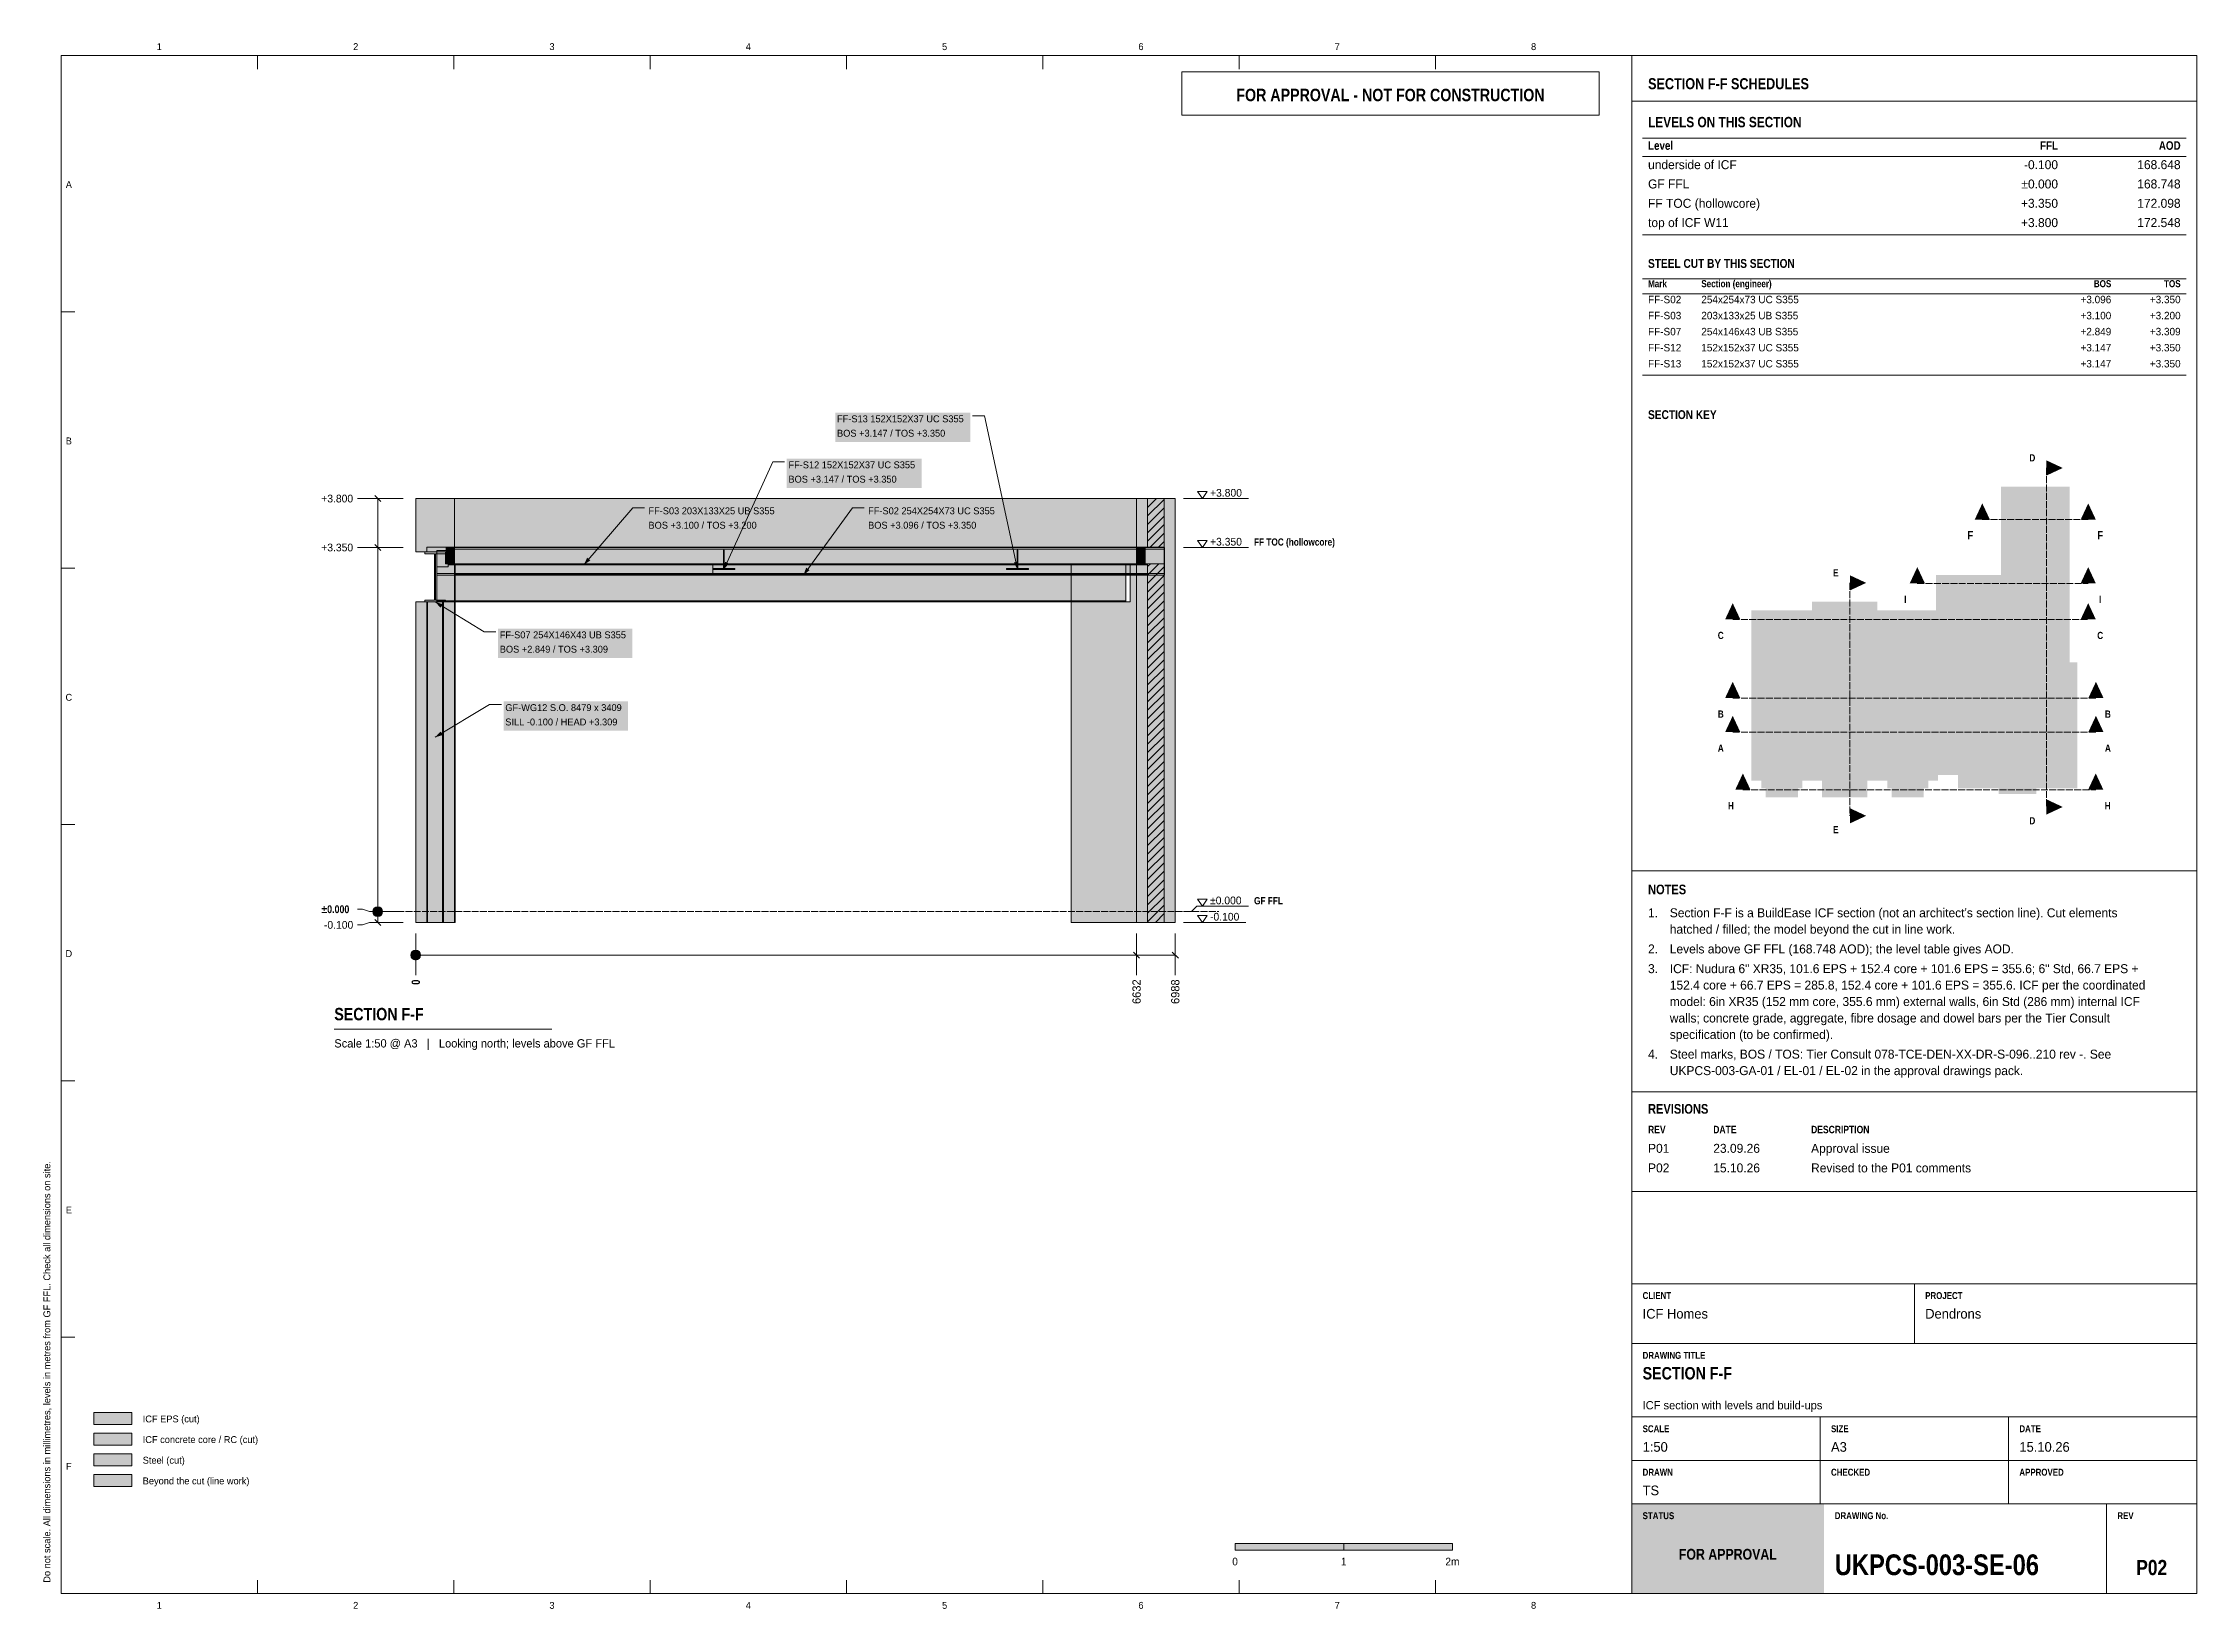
# Model space of a CAD drawing. Header units: millimetres. Extents: x 17 to 413, y 4 to 292.
import ezdxf
from ezdxf.enums import TextEntityAlignment as Align

# ---------------------------------------------------------------- set-up
doc = ezdxf.new("R2010")
doc.units = ezdxf.units.MM
doc.linetypes.add('DASHED', pattern=[1.524, 1.27, -0.254])
for name, color, linetype in [('FILL-C_B2B2B8', 7, 'Continuous'), ('FILL-C_BDBDBF', 7, 'Continuous'), ('FILL-EPS', 7, 'Continuous'), ('FILL-INK', 7, 'Continuous'), ('FILL-RED', 7, 'Continuous'), ('FILL-STEEL', 7, 'Continuous'), ('FILL-STEEL_GREY', 7, 'Continuous'), ('FILL-TEAL', 7, 'Continuous'), ('FILL-WHITE', 7, 'Continuous'), ('LINE-C_B2B2B8-DASH', 7, 'DASHED'), ('LINE-CORE', 7, 'Continuous'), ('LINE-INK', 7, 'Continuous'), ('LINE-RED', 7, 'Continuous'), ('LINE-RED-DASH', 7, 'DASHED'), ('LINE-STEEL-DASH', 7, 'DASHED'), ('LINE-STEEL_GREY', 7, 'Continuous'), ('LINE-TEAL', 7, 'Continuous'), ('TEXT-C_B2B2B8', 7, 'Continuous'), ('TEXT-EPS', 7, 'Continuous'), ('TEXT-INK', 7, 'Continuous'), ('TEXT-RED', 7, 'Continuous'), ('TEXT-STEEL', 7, 'Continuous'), ('TEXT-STEEL_GREY', 7, 'Continuous'), ('TEXT-TEAL', 7, 'Continuous'), ('TEXT-TEAL_DK', 7, 'Continuous'), ('TEXT-WHITE', 7, 'Continuous')]:
    doc.layers.add(name, color=color, linetype=linetype)
doc.styles.add('OpenSansCondensed-Bold', font='OpenSansCondensed-Bold.ttf')

msp = doc.modelspace()

# ---------------------------------------------------------------- texts
at = {"layer": 'TEXT-C_B2B2B8', "style": 'OpenSansCondensed-Bold'}
for s, p in [('D', (382.71, 215.31)), ('E', (346.54, 194.17)), ('I', (359.35, 189.27)), ('I', (395.2, 189.27)), ('C', (325.38, 182.64)), ('C', (395.2, 182.64)), ('B', (325.38, 168.17)), ('B', (396.62, 168.17)), ('A', (325.38, 161.91)), ('A', (396.62, 161.91)), ('H', (327.25, 151.31)), ('H', (396.58, 151.31)), ('E', (346.54, 146.91)), ('D', (382.71, 148.54))]:
    msp.add_text(s, height=1.32, dxfattribs=at).set_placement(p, align=Align.CENTER)
at = {"layer": 'TEXT-EPS', "style": 'OpenSansCondensed-Bold'}
msp.add_text('STATUS', height=1.27, dxfattribs=at).set_placement((311, 20.7))
at = {"layer": 'TEXT-INK', "style": 'OpenSansCondensed-Bold'}
for s, height, p in [('LEVELS ON THIS SECTION', 1.905, (312, 276.8)), ('STEEL CUT BY THIS SECTION', 1.6256, (312, 250.93)), ('NOTES', 1.778, (312, 135.67)), ('±0.000', 1.422, (67.85, 132.21)), ('SECTION F-F', 2.286, (70.25, 112.48)), ('REVISIONS', 1.778, (312, 95.3)), ('SECTION F-F', 2.286, (311, 46.4)), ('UKPCS-003-SE-06', 3.81, (346.36, 10.4))]:
    msp.add_text(s, height=height, dxfattribs=at).set_placement(p)
at = {"layer": 'TEXT-INK'}
for s, height, p in [('underside of ICF', 1.651, (312, 269.09)), ('GF FFL', 1.651, (312, 265.54)), ('FF TOC (hollowcore)', 1.651, (312, 261.98)), ('top of ICF W11', 1.651, (312, 258.43)), ('FF-S02', 1.372, (312, 244.42)), ('254x254x73 UC S355', 1.3716, (321.8, 244.42)), ('FF-S03', 1.372, (312, 241.47)), ('203x133x25 UB S355', 1.3716, (321.8, 241.47)), ('FF-S07', 1.372, (312, 238.52)), ('254x146x43 UB S355', 1.3716, (321.8, 238.52)), ('FF-S12', 1.372, (312, 235.56)), ('FF-S13', 1.372, (312, 232.61)), ('152x152x37 UC S355', 1.3716, (321.8, 235.56)), ('152x152x37 UC S355', 1.3716, (321.8, 232.61)), ('FF-S13 152X152X37 UC S355', 1.27, (162.76, 222.52)), ('BOS +3.147 / TOS +3.350', 1.27, (162.76, 219.87)), ('FF-S12 152X152X37 UC S355', 1.27, (153.82, 214.05)), ('BOS +3.147 / TOS +3.350', 1.27, (153.82, 211.41)), ('+3.800', 1.422, (231.4, 208.83)), ('+3.800', 1.422, (67.85, 207.77)), ('FF-S03 203X133X25 UB S355', 1.27, (128.06, 205.59)), ('FF-S02 254X254X73 UC S355', 1.27, (168.48, 205.59)), ('BOS +3.100 / TOS +3.200', 1.27, (128.06, 202.94)), ('BOS +3.096 / TOS +3.350', 1.27, (168.48, 202.94)), ('+3.350', 1.422, (67.85, 198.77)), ('+3.350', 1.422, (231.4, 199.83)), ('FF-S07 254X146X43 UB S355', 1.27, (100.7, 182.77)), ('BOS +2.849 / TOS +3.309', 1.27, (100.7, 180.13)), ('GF-WG12 S.O. 8479 x 3409', 1.27, (101.72, 169.38)), ('SILL -0.100 / HEAD +3.309', 1.27, (101.72, 166.74)), ('±0.000', 1.422, (231.4, 133.83)), ('-0.100', 1.422, (231.4, 130.83)), ('1.', 1.651, (312, 131.44)), ("Section F-F is a BuildEase ICF section (not an architect's section line). Cut elements", 1.651, (316, 131.44)), ('-0.100', 1.422, (68.35, 129.33)), ('hatched / filled; the model beyond the cut in line work.', 1.651, (316, 128.42)), ('2.', 1.651, (312, 124.79)), ('Levels above GF FFL (168.748 AOD); the level table gives AOD.', 1.651, (316, 124.79)), ('ICF: Nudura 6" XR35, 101.6 EPS + 152.4 core + 101.6 EPS = 355.6; 6" Std, 66.7 EPS +', 1.651, (316, 121.16)), ('3.', 1.651, (312, 121.16)), ('152.4 core + 66.7 EPS = 285.8, 152.4 core + 101.6 EPS = 355.6. ICF per the coordinated', 1.651, (316, 118.14)), ('model: 6in XR35 (152 mm core, 355.6 mm) external walls, 6in Std (286 mm) internal ICF', 1.651, (316, 115.11)), ('walls; concrete grade, aggregate, fibre dosage and dowel bars per the Tier Consult', 1.651, (316, 112.08)), ('4.', 1.651, (312, 105.43)), ('specification (to be confirmed).', 1.651, (316, 109.05)), ('Steel marks, BOS / TOS: Tier Consult 078-TCE-DEN-XX-DR-S-096..210 rev -. See', 1.651, (316, 105.43)), ('UKPCS-003-GA-01 / EL-01 / EL-02 in the approval drawings pack.', 1.651, (316, 102.4)), ('P01', 1.651, (312, 88.1)), ('23.09.26', 1.651, (324, 88.1)), ('Approval issue', 1.651, (342, 88.1)), ('P02', 1.651, (312, 84.5)), ('15.10.26', 1.651, (324, 84.5)), ('Revised to the P01 comments', 1.651, (342, 84.5)), ('Dendrons', 1.778, (363, 57.6)), ('ICF Homes', 1.778, (311, 57.6)), ('ICF EPS (cut)', 1.27, (35, 38.5)), ('ICF concrete core / RC (cut)', 1.27, (35, 34.7)), ('Steel (cut)', 1.27, (35, 30.9)), ('1:50', 1.778, (311, 33.1)), ('A3', 1.778, (345.67, 33.1)), ('15.10.26', 1.778, (380.33, 33.1)), ('Beyond the cut (line work)', 1.27, (35, 27.1)), ('TS', 1.778, (311, 25.1))]:
    msp.add_text(s, height=height, dxfattribs=at).set_placement(p)
for s, height, p in [('-0.100', 1.651, (387.44, 269.09)), ('168.648', 1.651, (410, 269.09)), ('±0.000', 1.651, (387.44, 265.54)), ('168.748', 1.651, (410, 265.54)), ('+3.350', 1.651, (387.44, 261.98)), ('172.098', 1.651, (410, 261.98)), ('+3.800', 1.651, (387.44, 258.43)), ('172.548', 1.651, (410, 258.43)), ('+3.096', 1.372, (397.24, 244.42)), ('+3.350', 1.372, (410, 244.42)), ('+3.100', 1.372, (397.24, 241.47)), ('+3.200', 1.372, (410, 241.47)), ('+2.849', 1.372, (397.24, 238.52)), ('+3.309', 1.372, (410, 238.52)), ('+3.147', 1.372, (397.24, 235.56)), ('+3.147', 1.372, (397.24, 232.61)), ('+3.350', 1.372, (410, 235.56)), ('+3.350', 1.372, (410, 232.61))]:
    msp.add_text(s, height=height, dxfattribs=at).set_placement(p, align=Align.RIGHT)
at = {"layer": 'TEXT-INK', "style": 'OpenSansCondensed-Bold'}
msp.add_text('0', height=1.52, rotation=90, dxfattribs=at).set_placement((86, 119.01))
at = {"layer": 'TEXT-INK'}
for s, p in [('6632', (218.64, 115.48)), ('6988', (225.76, 115.48))]:
    msp.add_text(s, height=1.524, rotation=90, dxfattribs=at).set_placement(p)
for s, height, p in [('0', 1.4, (236, 12.2)), ('1', 1.4, (256, 12.2)), ('2m', 1.397, (276, 12.2))]:
    msp.add_text(s, height=height, dxfattribs=at).set_placement(p, align=Align.CENTER)
at = {"layer": 'TEXT-INK', "style": 'OpenSansCondensed-Bold'}
msp.add_text('P02', height=2.794, dxfattribs=at).set_placement((404.68, 10.4), align=Align.CENTER)
at = {"layer": 'TEXT-RED', "style": 'OpenSansCondensed-Bold'}
for s, height, p in [('FOR APPROVAL - NOT FOR CONSTRUCTION', 2.286, (264.6, 281.6)), ('F', 1.52, (371.31, 201)), ('F', 1.52, (395.2, 201))]:
    msp.add_text(s, height=height, dxfattribs=at).set_placement(p, align=Align.CENTER)
at = {"layer": 'TEXT-STEEL', "style": 'OpenSansCondensed-Bold'}
for s, height, p in [('FF TOC (hollowcore)', 1.3208, (239.5, 199.83)), ('GF FFL', 1.321, (239.5, 133.83))]:
    msp.add_text(s, height=height, dxfattribs=at).set_placement(p)
at = {"layer": 'TEXT-STEEL_GREY'}
for s, p in [('1', (38.06, 291)), ('2', (74.19, 291)), ('3', (110.31, 291)), ('4', (146.44, 291)), ('5', (182.56, 291)), ('6', (218.69, 291)), ('7', (254.81, 291)), ('8', (290.94, 291)), ('A', (21.4, 265.62)), ('B', (21.4, 218.45)), ('C', (21.4, 171.28)), ('D', (21.4, 124.12)), ('E', (21.4, 76.95)), ('F', (21.4, 29.78)), ('1', (38.06, 4.2)), ('2', (74.19, 4.2)), ('3', (110.31, 4.2)), ('4', (146.44, 4.2)), ('5', (182.56, 4.2)), ('6', (218.69, 4.2)), ('7', (254.81, 4.2)), ('8', (290.94, 4.2))]:
    msp.add_text(s, height=1.27, dxfattribs=at).set_placement(p, align=Align.CENTER)
at = {"layer": 'TEXT-STEEL_GREY', "style": 'OpenSansCondensed-Bold'}
for s, height, p in [('Level', 1.575, (312, 272.65)), ('Mark', 1.295, (312, 247.37)), ('Section (engineer)', 1.2954, (321.8, 247.37)), ('REV', 1.372, (312, 91.7)), ('DATE', 1.372, (324, 91.7)), ('DESCRIPTION', 1.3716, (342, 91.7)), ('CLIENT', 1.27, (311, 61.2)), ('PROJECT', 1.27, (363, 61.2)), ('DRAWING TITLE', 1.27, (311, 50.2)), ('SCALE', 1.27, (311, 36.7)), ('SIZE', 1.27, (345.67, 36.7)), ('DATE', 1.27, (380.33, 36.7)), ('DRAWN', 1.27, (311, 28.7)), ('CHECKED', 1.27, (345.67, 28.7)), ('APPROVED', 1.27, (380.33, 28.7)), ('DRAWING No.', 1.27, (346.36, 20.7)), ('REV', 1.27, (398.36, 20.7))]:
    msp.add_text(s, height=height, dxfattribs=at).set_placement(p)
for s, height, p in [('FFL', 1.575, (387.44, 272.65)), ('AOD', 1.575, (410, 272.65)), ('BOS', 1.295, (397.24, 247.37)), ('TOS', 1.295, (410, 247.37))]:
    msp.add_text(s, height=height, dxfattribs=at).set_placement(p, align=Align.RIGHT)
at = {"layer": 'TEXT-STEEL_GREY'}
for s, p in [('Scale 1:50 @ A3   |   Looking north; levels above GF FFL', (70.25, 107.48)), ('ICF section with levels and build-ups', (311, 40.9))]:
    msp.add_text(s, height=1.524, dxfattribs=at).set_placement(p)
msp.add_text('Do not scale. All dimensions in millimetres, levels in metres from GF FFL. Check all dimensions on site.', height=1.27, rotation=90, dxfattribs=at).set_placement((18, 9))
at = {"layer": 'TEXT-TEAL', "style": 'OpenSansCondensed-Bold'}
msp.add_text('SECTION F-F SCHEDULES', height=2.032, dxfattribs=at).set_placement((312, 283.8))
at = {"layer": 'TEXT-TEAL_DK', "style": 'OpenSansCondensed-Bold'}
msp.add_text('SECTION KEY', height=1.6256, dxfattribs=at).set_placement((312, 223.11))
at = {"layer": 'TEXT-WHITE', "style": 'OpenSansCondensed-Bold'}
msp.add_text('FOR APPROVAL', height=1.9812, dxfattribs=at).set_placement((326.68, 13.25), align=Align.CENTER)

# ---------------------------------------------------------------- hatches: boundary and pattern name
at = {"layer": 'FILL-C_B2B2B8', "true_color": 0xb2b2b8}
h = msp.add_hatch(color=253, dxfattribs=at)
h.dxf.hatch_style = 1
h.paths.add_polyline_path([(388.31, 214.11), (385.31, 215.51), (385.31, 212.71)])
h = msp.add_hatch(color=253, dxfattribs=at)
h.dxf.hatch_style = 1
h.paths.add_polyline_path([(352.14, 192.97), (349.14, 194.37), (349.14, 191.57)])
h = msp.add_hatch(color=253, dxfattribs=at)
h.dxf.hatch_style = 1
h.paths.add_polyline_path([(361.55, 195.87), (360.15, 192.87), (362.95, 192.87)])
h = msp.add_hatch(color=253, dxfattribs=at)
h.dxf.hatch_style = 1
h.paths.add_polyline_path([(393, 195.87), (391.6, 192.87), (394.4, 192.87)])
h = msp.add_hatch(color=253, dxfattribs=at)
h.dxf.hatch_style = 1
h.paths.add_polyline_path([(327.58, 189.24), (326.18, 186.24), (328.98, 186.24)])
h = msp.add_hatch(color=253, dxfattribs=at)
h.dxf.hatch_style = 1
h.paths.add_polyline_path([(393, 189.24), (391.6, 186.24), (394.4, 186.24)])
h = msp.add_hatch(color=253, dxfattribs=at)
h.dxf.hatch_style = 1
h.paths.add_polyline_path([(327.58, 174.77), (326.18, 171.77), (328.98, 171.77)])
h = msp.add_hatch(color=253, dxfattribs=at)
h.dxf.hatch_style = 1
h.paths.add_polyline_path([(394.42, 174.77), (393.02, 171.77), (395.82, 171.77)])
h = msp.add_hatch(color=253, dxfattribs=at)
h.dxf.hatch_style = 1
h.paths.add_polyline_path([(327.58, 168.51), (326.18, 165.51), (328.98, 165.51)])
h = msp.add_hatch(color=253, dxfattribs=at)
h.dxf.hatch_style = 1
h.paths.add_polyline_path([(394.42, 168.51), (393.02, 165.51), (395.82, 165.51)])
h = msp.add_hatch(color=253, dxfattribs=at)
h.dxf.hatch_style = 1
h.paths.add_polyline_path([(329.45, 157.91), (328.05, 154.91), (330.85, 154.91)])
h = msp.add_hatch(color=253, dxfattribs=at)
h.dxf.hatch_style = 1
h.paths.add_polyline_path([(394.38, 157.91), (392.98, 154.91), (395.78, 154.91)])
h = msp.add_hatch(color=253, dxfattribs=at)
h.dxf.hatch_style = 1
h.paths.add_polyline_path([(352.14, 150.11), (349.14, 151.51), (349.14, 148.71)])
h = msp.add_hatch(color=253, dxfattribs=at)
h.dxf.hatch_style = 1
h.paths.add_polyline_path([(388.31, 151.74), (385.31, 153.14), (385.31, 150.34)])
at = {"layer": 'FILL-C_BDBDBF', "true_color": 0xbdbdbf}
h = msp.add_hatch(color=9, dxfattribs=at)
h.dxf.hatch_style = 1
h.paths.add_polyline_path([(222.97, 198.98), (222.97, 199.51), (222.09, 199.51), (219.92, 199.51), (219.92, 208.48), (222.97, 208.48), (222.97, 130.48), (219.92, 130.48), (219.92, 196.46), (222.97, 196.46)])
h = msp.add_hatch(color=9, dxfattribs=at)
h.dxf.hatch_style = 1
h.paths.add_polyline_path([(26, 34.3), (33, 34.3), (33, 36.5), (26, 36.5)])
at = {"layer": 'FILL-EPS', "true_color": 0xccffff}
h = msp.add_hatch(color=7, dxfattribs=at)
h.dxf.hatch_style = 1
h.paths.add_polyline_path([(85.25, 208.48), (87.73, 208.48), (92.36, 208.48), (92.36, 202.63), (92.36, 199.51), (90.59, 199.51), (87.28, 199.51), (87.28, 199.21), (87.28, 198.67), (86.56, 198.67), (85.25, 198.67), (85.25, 205.01)])
h = msp.add_hatch(color=7, dxfattribs=at)
h.dxf.hatch_style = 1
h.paths.add_polyline_path([(217.89, 206.93), (217.89, 208.48), (219.11, 208.48), (219.92, 208.48), (219.92, 199.51), (217.89, 199.51)])
h = msp.add_hatch(color=7, dxfattribs=at)
h.dxf.hatch_style = 1
h.paths.add_polyline_path([(225, 143.87), (225, 130.48), (223.78, 130.48), (222.97, 130.48), (222.97, 208.48), (225, 208.48)])
h = msp.add_hatch(color=7, dxfattribs=at)
h.dxf.hatch_style = 1
h.paths.add_polyline_path([(219.92, 130.48), (217.89, 130.48), (217.89, 141.91), (217.89, 196.46), (218.77, 196.46), (219.92, 196.46)])
h = msp.add_hatch(color=7, dxfattribs=at)
h.dxf.hatch_style = 1
h.paths.add_polyline_path([(26, 38.1), (33, 38.1), (33, 40.3), (26, 40.3)])
at = {"layer": 'FILL-INK', "true_color": 0x1a1a1f}
h = msp.add_hatch(color=250, dxfattribs=at)
h.dxf.hatch_style = 1
h.paths.add_polyline_path([(116.16, 196.28), (116.78, 197.59), (117.36, 197.1)])
h = msp.add_hatch(color=250, dxfattribs=at)
h.dxf.hatch_style = 1
h.paths.add_polyline_path([(141.92, 195.42), (142.15, 196.85), (142.85, 196.54)])
h = msp.add_hatch(color=250, dxfattribs=at)
h.dxf.hatch_style = 1
h.paths.add_polyline_path([(156.58, 194.4), (157.09, 195.76), (157.71, 195.31)])
h = msp.add_hatch(color=250, dxfattribs=at)
h.dxf.hatch_style = 1
h.paths.add_polyline_path([(195.98, 195.42), (195.31, 196.71), (196.06, 196.87)])
h = msp.add_hatch(color=250, dxfattribs=at)
h.dxf.hatch_style = 1
h.paths.add_polyline_path([(88.8, 189.46), (90.19, 189.06), (89.8, 188.41)])
h = msp.add_hatch(color=250, dxfattribs=at)
h.dxf.hatch_style = 1
h.paths.add_polyline_path([(88.82, 164.57), (89.82, 165.62), (90.21, 164.97)])
at = {"layer": 'FILL-INK', "true_color": 0x14141a}
h = msp.add_hatch(color=250, dxfattribs=at)
h.dxf.hatch_style = 1
h.paths.add_polyline_path([(236, 15), (256, 15), (256, 16.2), (236, 16.2)])
at = {"layer": 'FILL-RED', "true_color": 0xcc141a}
h = msp.add_hatch(color=242, dxfattribs=at)
h.dxf.hatch_style = 1
h.paths.add_polyline_path([(373.51, 207.6), (372.11, 204.6), (374.91, 204.6)])
h = msp.add_hatch(color=242, dxfattribs=at)
h.dxf.hatch_style = 1
h.paths.add_polyline_path([(393, 207.6), (391.6, 204.6), (394.4, 204.6)])
at = {"layer": 'FILL-STEEL', "true_color": 0x0d2973}
h = msp.add_hatch(color=166, dxfattribs=at)
h.dxf.hatch_style = 1
h.paths.add_polyline_path([(86.89, 189.46), (86.89, 189.58), (86.89, 189.78), (88.05, 189.78), (88.7, 189.78), (88.7, 192.86), (88.7, 198.34), (87.54, 198.34), (86.89, 198.34), (86.89, 198.46), (86.89, 198.66), (89.34, 198.66), (90.71, 198.66), (90.71, 198.55), (90.71, 198.34), (89.55, 198.34), (88.9, 198.34), (88.9, 195.26), (88.9, 189.78), (90.06, 189.78), (90.71, 189.78), (90.71, 189.67), (90.71, 189.46), (88.27, 189.46)])
h = msp.add_hatch(color=166, dxfattribs=at)
h.dxf.hatch_style = 1
h.paths.add_polyline_path([(148.31, 199.48), (223, 199.48), (223, 199.32), (223, 199.2), (104.83, 199.2), (91.22, 199.2), (91.22, 199.23), (91.22, 199.48)])
h = msp.add_hatch(color=166, dxfattribs=at)
h.dxf.hatch_style = 1
h.paths.add_polyline_path([(139.89, 195.42), (139.89, 195.42), (139.89, 195.64), (141.81, 195.64), (141.85, 195.64), (141.85, 195.71), (141.85, 198.96), (141.99, 198.96), (141.99, 198.96), (141.99, 198.89), (141.99, 195.64), (143.92, 195.64), (143.96, 195.64), (143.96, 195.64), (143.96, 195.42), (139.97, 195.42)])
h = msp.add_hatch(color=166, dxfattribs=at)
h.dxf.hatch_style = 1
h.paths.add_polyline_path([(193.95, 195.42), (193.95, 195.42), (193.95, 195.64), (195.87, 195.64), (195.91, 195.64), (195.91, 195.71), (195.91, 198.96), (196.05, 198.96), (196.05, 198.96), (196.05, 198.89), (196.05, 195.64), (197.98, 195.64), (198.02, 195.64), (198.02, 195.64), (198.02, 195.42), (194.03, 195.42)])
h = msp.add_hatch(color=166, dxfattribs=at)
h.dxf.hatch_style = 1
h.paths.add_polyline_path([(89.1, 194.69), (91, 194.69), (91.22, 194.69), (209.4, 194.69), (223, 194.69), (223, 194.66), (223, 194.4), (165.91, 194.4), (91.22, 194.4), (90.3, 194.4), (89.1, 194.4), (89.1, 194.56)])
h = msp.add_hatch(color=166, dxfattribs=at)
h.dxf.hatch_style = 1
h.paths.add_polyline_path([(92.44, 196.48), (95.38, 196.48), (139.88, 196.48), (139.88, 196.29), (139.88, 196.28), (139.22, 196.28), (92.44, 196.28), (92.44, 196.47)])
h = msp.add_hatch(color=166, dxfattribs=at)
h.dxf.hatch_style = 1
h.paths.add_polyline_path([(26, 30.5), (33, 30.5), (33, 32.7), (26, 32.7)])
at = {"layer": 'FILL-STEEL_GREY', "true_color": 0x737378}
h = msp.add_hatch(color=8, dxfattribs=at)
h.dxf.hatch_style = 1
h.paths.add_polyline_path([(332.84, 156.59), (331.01, 156.59), (331.01, 187.91), (342.19, 187.91), (342.19, 189.54), (354.2, 189.54), (354.2, 187.91), (364.98, 187.91), (364.98, 194.42), (376.94, 194.42), (376.94, 210.68), (389.57, 210.68), (389.57, 178.36), (390.99, 178.36), (390.99, 155.17), (383.47, 155.17), (383.47, 154.15), (376.54, 154.15), (376.54, 155.17), (369.02, 155.17), (369.02, 157.61), (365.38, 157.61), (365.38, 156.59), (363.55, 156.59), (363.55, 155.17), (363.17, 155.17), (363.17, 155.16), (362.74, 155.16), (362.74, 153.54), (356.82, 153.54), (356.82, 155.16), (356.39, 155.16), (356.39, 155.17), (356.01, 155.17), (356.01, 156.59), (352.37, 156.59), (352.37, 153.54), (344.02, 153.54), (344.02, 156.59), (340.38, 156.59), (340.38, 155.17), (340, 155.17), (340, 155.16), (339.57, 155.16), (339.57, 153.54), (333.65, 153.54), (333.65, 155.16), (333.22, 155.16), (333.22, 155.17), (332.84, 155.17)])
h.paths.add_polyline_path([(369.6, 166.49), (369.6, 158.25), (369.66, 158.25), (369.66, 155.81), (377.18, 155.81), (377.18, 154.79), (382.83, 154.79), (382.83, 155.81), (390.35, 155.81), (390.35, 166.49)], flags=0)
h.paths.add_polyline_path([(390.35, 167.01), (390.35, 177.72), (388.92, 177.72), (388.92, 210.04), (377.59, 210.04), (377.59, 193.78), (365.63, 193.78), (365.63, 187.27), (365.38, 187.27), (365.38, 158.25), (369.08, 158.25), (369.08, 167.01)], flags=0)
h.paths.add_polyline_path([(331.65, 157.23), (333.48, 157.23), (333.48, 155.81), (334.29, 155.81), (334.29, 155.81), (338.93, 155.81), (338.93, 155.81), (339.74, 155.81), (339.74, 157.23), (344.66, 157.23), (344.66, 154.19), (351.73, 154.19), (351.73, 157.23), (356.65, 157.23), (356.65, 155.81), (357.46, 155.81), (357.46, 155.81), (362.1, 155.81), (362.1, 155.81), (362.91, 155.81), (362.91, 157.23), (364.74, 157.23), (364.74, 187.27), (354.07, 187.27), (354.07, 160.09), (353.55, 160.09), (353.55, 187.28), (353.56, 187.28), (353.56, 188.9), (342.83, 188.9), (342.83, 187.28), (342.84, 187.28), (342.84, 187.28), (342.84, 187.28), (342.84, 186.75), (342.84, 186.09), (342.84, 185.65), (342.84, 179.9), (342.84, 177.56), (342.84, 177.11), (342.84, 177.04), (342.84, 176.91), (342.84, 176.67), (342.84, 176.36), (342.84, 176.36), (342.84, 176), (342.84, 175.97), (342.84, 173.19), (342.84, 173.14), (342.84, 172.97), (342.84, 172.97), (342.84, 172.97), (342.84, 171.68), (342.84, 171.68), (342.84, 171.22), (342.84, 168.29), (342.84, 166.48), (342.84, 160.09), (342.56, 160.09), (342.55, 160.09), (342.45, 160.09), (342.32, 160.09), (342.32, 160.63), (342.32, 163.99), (342.32, 169.4), (342.32, 171.02), (342.32, 175.03), (342.32, 175.45), (342.32, 175.45), (342.32, 176.67), (342.32, 178.06), (342.32, 178.07), (342.32, 187.09), (342.32, 187.27), (331.65, 187.27)], flags=0)
h.paths.add_polyline_path([(362.1, 155.16), (357.46, 155.16), (357.46, 154.19), (362.1, 154.19)], flags=0)
h.paths.add_polyline_path([(334.29, 155.16), (334.29, 154.19), (338.93, 154.19), (338.93, 155.16)], flags=0)
at = {"layer": 'FILL-TEAL', "true_color": 0x009e85}
h = msp.add_hatch(color=124, dxfattribs=at)
h.dxf.hatch_style = 1
h.paths.add_polyline_path([(309.01, 7), (344.37, 7), (344.37, 23.5), (309.01, 23.5)])
at = {"layer": 'FILL-WHITE', "true_color": 0xffffff}
h = msp.add_hatch(color=7, dxfattribs=at)
h.dxf.hatch_style = 1
h.paths.add_polyline_path([(162.46, 218.92), (187.27, 218.92), (187.27, 224.31), (162.46, 224.31)])
h = msp.add_hatch(color=7, dxfattribs=at)
h.dxf.hatch_style = 1
h.paths.add_polyline_path([(153.52, 210.45), (178.34, 210.45), (178.34, 215.84), (153.52, 215.84)])
h = msp.add_hatch(color=7, dxfattribs=at)
h.dxf.hatch_style = 1
h.paths.add_polyline_path([(85.25, 208.48), (92.36, 208.48), (92.37, 208.49), (92.37, 208.48), (92.37, 208.48), (92.37, 199.51), (92.36, 199.51), (90.82, 199.51), (90.82, 196.49), (90.74, 196.49), (90.74, 198.67), (87.28, 198.67), (85.25, 198.67)])
h = msp.add_hatch(color=7, dxfattribs=at)
h.dxf.hatch_style = 1
h.paths.add_polyline_path([(92.37, 208.48), (92.37, 196.49), (90.74, 196.49), (90.74, 198.67), (85.25, 198.67), (85.25, 208.48)])
h = msp.add_hatch(color=7, dxfattribs=at)
h.dxf.hatch_style = 1
h.paths.add_polyline_path([(92.36, 208.48), (92.36, 199.51), (87.28, 199.51), (87.28, 198.67), (85.25, 198.67), (85.25, 208.48)])
h = msp.add_hatch(color=7, dxfattribs=at)
h.dxf.hatch_style = 1
h.paths.add_polyline_path([(217.88, 208.48), (217.88, 130.48), (205.86, 130.48), (205.86, 189.46), (216.68, 189.46), (216.68, 196.49), (92.51, 196.49), (92.51, 130.48), (92.51, 130.48), (92.51, 130.48), (92.37, 130.48), (92.37, 189.46), (92.39, 189.46), (92.39, 196.49), (92.37, 196.49), (92.37, 208.48)])
h = msp.add_hatch(color=7, dxfattribs=at)
h.dxf.hatch_style = 1
h.paths.add_polyline_path([(92.37, 208.48), (217.88, 208.48), (217.88, 199.51), (92.37, 199.51)])
h = msp.add_hatch(color=7, dxfattribs=at)
h.dxf.hatch_style = 1
h.paths.add_polyline_path([(127.76, 201.98), (152.48, 201.98), (152.48, 207.38), (127.76, 207.38)])
h = msp.add_hatch(color=7, dxfattribs=at)
h.dxf.hatch_style = 1
h.paths.add_polyline_path([(168.18, 201.98), (192.99, 201.98), (192.99, 207.38), (168.18, 207.38)])
h = msp.add_hatch(color=7, dxfattribs=at)
h.dxf.hatch_style = 1
h.paths.add_polyline_path([(217.88, 199.51), (217.88, 199.51), (217.88, 208.48), (217.89, 208.48), (217.89, 208.49), (217.89, 208.48), (225, 208.48), (225, 130.48), (217.89, 130.48), (217.89, 130.45), (217.89, 130.45), (217.89, 130.45), (217.88, 130.45), (217.88, 196.46), (217.89, 196.46), (219.45, 196.46), (219.45, 199.51), (217.89, 199.51), (217.88, 199.5)])
h = msp.add_hatch(color=7, dxfattribs=at)
h.dxf.hatch_style = 1
h.paths.add_polyline_path([(225, 208.48), (225, 130.48), (217.88, 130.48), (217.88, 208.48)])
h = msp.add_hatch(color=7, dxfattribs=at)
h.dxf.hatch_style = 1
h.paths.add_polyline_path([(225, 208.48), (225, 130.48), (217.89, 130.48), (217.89, 196.46), (222.97, 196.46), (222.97, 199.51), (217.89, 199.51), (217.89, 208.48)])
h = msp.add_hatch(color=7, dxfattribs=at)
h.dxf.hatch_style = 1
h.paths.add_polyline_path([(86.89, 189.78), (88.7, 189.78), (88.7, 198.34), (86.89, 198.34), (86.89, 198.66), (90.71, 198.66), (90.71, 198.34), (88.9, 198.34), (88.9, 189.78), (90.71, 189.78), (90.71, 189.46), (86.89, 189.46)])
h = msp.add_hatch(color=7, dxfattribs=at)
h.dxf.hatch_style = 1
h.paths.add_polyline_path([(89.1, 198.92), (91.22, 198.92), (91.22, 199.2), (223, 199.2), (223, 194.69), (91.22, 194.69), (89.1, 194.69)])
h = msp.add_hatch(color=7, dxfattribs=at)
h.dxf.hatch_style = 1
h.paths.add_polyline_path([(91.22, 198.92), (91.22, 199.2), (223, 199.2), (223, 194.69), (91.22, 194.69), (89.1, 194.69), (89.1, 198.92)])
h = msp.add_hatch(color=7, dxfattribs=at)
h.dxf.hatch_style = 1
h.paths.add_polyline_path([(90.75, 198.67), (90.75, 198.67), (90.75, 198.67), (90.71, 198.66)])
h = msp.add_hatch(color=7, dxfattribs=at)
h.dxf.hatch_style = 1
h.paths.add_polyline_path([(90.82, 196.49), (90.82, 199.51), (92.37, 199.51), (92.37, 196.49)])
h = msp.add_hatch(color=7, dxfattribs=at)
h.dxf.hatch_style = 1
h.paths.add_polyline_path([(91.22, 199.2), (91.22, 199.48), (223, 199.48), (223, 199.2), (91.22, 199.2)])
h = msp.add_hatch(color=7, dxfattribs=at)
h.dxf.hatch_style = 1
h.paths.add_polyline_path([(92.39, 196.49), (92.37, 196.49), (92.37, 199.51), (217.88, 199.51), (217.88, 199.51), (217.9, 199.51), (217.92, 199.52), (217.92, 199.52), (217.92, 199.51), (217.92, 199.51), (217.88, 199.51), (217.88, 196.46), (216.68, 196.46), (216.68, 196.49), (92.51, 196.49), (92.51, 196.46), (92.39, 196.46)])
h = msp.add_hatch(color=7, dxfattribs=at)
h.dxf.hatch_style = 1
h.paths.add_polyline_path([(139.89, 195.64), (141.85, 195.64), (141.85, 198.96), (141.99, 198.96), (141.99, 195.64), (143.96, 195.64), (143.96, 195.42), (139.89, 195.42)])
h = msp.add_hatch(color=7, dxfattribs=at)
h.dxf.hatch_style = 1
h.paths.add_polyline_path([(193.95, 195.64), (195.91, 195.64), (195.91, 198.96), (196.05, 198.96), (196.05, 195.64), (198.02, 195.64), (198.02, 195.42), (193.95, 195.42)])
h = msp.add_hatch(color=7, dxfattribs=at)
h.dxf.hatch_style = 1
h.paths.add_polyline_path([(217.89, 199.51), (219.45, 199.51), (219.45, 196.46), (217.89, 196.46)])
h = msp.add_hatch(color=7, dxfattribs=at)
h.dxf.hatch_style = 1
h.paths.add_polyline_path([(89.1, 189.65), (89.1, 195.92), (91.22, 195.92), (91.22, 196.29), (215.88, 196.29), (215.88, 189.65), (91.22, 189.65)])
h = msp.add_hatch(color=7, dxfattribs=at)
h.dxf.hatch_style = 1
h.paths.add_polyline_path([(91.22, 195.92), (91.22, 196.29), (215.88, 196.29), (215.88, 189.65), (91.22, 189.65), (89.1, 189.65), (89.1, 195.92)])
h = msp.add_hatch(color=7, dxfattribs=at)
h.dxf.hatch_style = 1
h.paths.add_polyline_path([(89.1, 194.69), (91.22, 194.69), (223, 194.69), (223, 194.4), (91.22, 194.4), (89.1, 194.4)])
h = msp.add_hatch(color=7, dxfattribs=at)
h.dxf.hatch_style = 1
h.paths.add_polyline_path([(91.22, 196.29), (91.22, 196.48), (215.88, 196.48), (215.88, 196.29), (91.22, 196.29)])
h = msp.add_hatch(color=7, dxfattribs=at)
h.dxf.hatch_style = 1
h.paths.add_polyline_path([(215.88, 196.48), (215.88, 196.29), (91.22, 196.29), (91.22, 196.48)])
h = msp.add_hatch(color=7, dxfattribs=at)
h.dxf.hatch_style = 1
h.paths.add_polyline_path([(92.37, 130.48), (92.37, 130.48), (92.37, 189.46), (92.39, 189.46), (92.39, 196.46), (92.51, 196.46), (92.51, 196.49), (92.51, 196.46), (92.51, 130.48), (92.37, 130.48), (92.37, 130.48)])
h = msp.add_hatch(color=7, dxfattribs=at)
h.dxf.hatch_style = 1
h.paths.add_polyline_path([(92.44, 196.48), (219.92, 196.48), (219.92, 196.28), (92.44, 196.28)])
h = msp.add_hatch(color=7, dxfattribs=at)
h.dxf.hatch_style = 1
h.paths.add_polyline_path([(219.92, 196.48), (219.92, 194.48), (92.44, 194.48), (92.44, 196.48)])
h = msp.add_hatch(color=7, dxfattribs=at)
h.dxf.hatch_style = 1
h.paths.add_polyline_path([(139.88, 196.48), (139.88, 194.48), (92.44, 194.48), (92.44, 196.48)])
h = msp.add_hatch(color=7, dxfattribs=at)
h.dxf.hatch_style = 1
h.paths.add_polyline_path([(92.44, 196.28), (219.92, 196.28), (219.92, 194.48), (92.44, 194.48)])
h = msp.add_hatch(color=7, dxfattribs=at)
h.dxf.hatch_style = 1
h.paths.add_polyline_path([(92.44, 196.28), (139.88, 196.28), (139.88, 194.48), (92.44, 194.48)])
h = msp.add_hatch(color=7, dxfattribs=at)
h.dxf.hatch_style = 1
h.paths.add_polyline_path([(205.86, 196.46), (205.86, 196.46), (205.86, 196.46), (205.87, 196.46), (205.87, 189.46), (216.69, 189.46), (216.69, 196.46), (217.88, 196.46), (217.88, 130.48), (205.86, 130.48)])
h = msp.add_hatch(color=7, dxfattribs=at)
h.dxf.hatch_style = 1
h.paths.add_polyline_path([(85.25, 189.46), (92.36, 189.46), (92.37, 189.5), (92.37, 189.5), (92.37, 130.48), (92.36, 130.48), (85.25, 130.48)])
h = msp.add_hatch(color=7, dxfattribs=at)
h.dxf.hatch_style = 1
h.paths.add_polyline_path([(92.37, 189.46), (92.37, 130.48), (85.25, 130.48), (85.25, 189.46)])
h = msp.add_hatch(color=7, dxfattribs=at)
h.dxf.hatch_style = 1
h.paths.add_polyline_path([(92.36, 189.46), (92.36, 130.48), (85.25, 130.48), (85.25, 189.46)])
h = msp.add_hatch(color=7, dxfattribs=at)
h.dxf.hatch_style = 1
h.paths.add_polyline_path([(85.25, 189.46), (92.36, 189.46), (92.36, 130.48), (85.25, 130.48)])
h = msp.add_hatch(color=7, dxfattribs=at)
h.dxf.hatch_style = 1
h.paths.add_polyline_path([(87.41, 189.46), (87.41, 130.48), (87.28, 130.48), (87.28, 189.46)])
h = msp.add_hatch(color=7, dxfattribs=at)
h.dxf.hatch_style = 1
h.paths.add_polyline_path([(87.28, 189.46), (87.41, 189.46), (87.41, 130.48), (87.28, 130.48)])
h = msp.add_hatch(color=7, dxfattribs=at)
h.dxf.hatch_style = 1
h.paths.add_polyline_path([(87.41, 189.46), (90.19, 189.46), (90.19, 130.48), (87.41, 130.48), (87.41, 189.46)])
h = msp.add_hatch(color=7, dxfattribs=at)
h.dxf.hatch_style = 1
h.paths.add_polyline_path([(87.41, 130.48), (87.41, 189.46), (90.19, 189.46), (90.19, 130.48), (87.41, 130.48)])
h = msp.add_hatch(color=7, dxfattribs=at)
h.dxf.hatch_style = 1
h.paths.add_polyline_path([(89.1, 189.65), (91.22, 189.65), (215.88, 189.65), (215.88, 189.46), (91.22, 189.46), (89.1, 189.46)])
h = msp.add_hatch(color=7, dxfattribs=at)
h.dxf.hatch_style = 1
h.paths.add_polyline_path([(89.1, 189.65), (215.88, 189.65), (215.88, 189.46), (91.22, 189.46), (89.1, 189.46)])
h = msp.add_hatch(color=7, dxfattribs=at)
h.dxf.hatch_style = 1
h.paths.add_polyline_path([(90.33, 189.46), (90.33, 130.48), (90.19, 130.48), (90.19, 189.46)])
h = msp.add_hatch(color=7, dxfattribs=at)
h.dxf.hatch_style = 1
h.paths.add_polyline_path([(90.19, 189.46), (90.33, 189.46), (90.33, 130.48), (90.19, 130.48)])
h = msp.add_hatch(color=7, dxfattribs=at)
h.dxf.hatch_style = 1
h.paths.add_polyline_path([(100.4, 179.17), (125.12, 179.17), (125.12, 184.56), (100.4, 184.56)])
h = msp.add_hatch(color=7, dxfattribs=at)
h.dxf.hatch_style = 1
h.paths.add_polyline_path([(101.42, 165.78), (124.27, 165.78), (124.27, 171.17), (101.42, 171.17)])
h = msp.add_hatch(color=7, dxfattribs=at)
h.dxf.hatch_style = 1
h.paths.add_polyline_path([(79.15, 132.48), (79.12, 132.72), (79.03, 132.93), (78.89, 133.12), (78.7, 133.26), (78.48, 133.35), (78.25, 133.38), (78.02, 133.35), (77.8, 133.26), (77.61, 133.12), (77.47, 132.93), (77.38, 132.72), (77.35, 132.48), (77.38, 132.25), (77.47, 132.03), (77.61, 131.85), (77.8, 131.7), (78.02, 131.61), (78.25, 131.58), (78.48, 131.61), (78.7, 131.7), (78.89, 131.85), (79.03, 132.03), (79.12, 132.25)])
h = msp.add_hatch(color=7, dxfattribs=at)
h.dxf.hatch_style = 1
h.paths.add_polyline_path([(205.86, 130.48), (205.86, 130.48), (205.86, 130.48)])
h = msp.add_hatch(color=7, dxfattribs=at)
h.dxf.hatch_style = 1
h.paths.add_polyline_path([(86.14, 124.48), (86.11, 124.72), (86.02, 124.93), (85.88, 125.12), (85.69, 125.26), (85.47, 125.35), (85.24, 125.38), (85.01, 125.35), (84.79, 125.26), (84.61, 125.12), (84.46, 124.93), (84.37, 124.72), (84.34, 124.48), (84.37, 124.25), (84.46, 124.03), (84.61, 123.85), (84.79, 123.7), (85.01, 123.61), (85.24, 123.58), (85.47, 123.61), (85.69, 123.7), (85.88, 123.85), (86.02, 124.03), (86.11, 124.25)])
h = msp.add_hatch(color=7, dxfattribs=at)
h.dxf.hatch_style = 1
h.paths.add_polyline_path([(26, 26.7), (33, 26.7), (33, 28.9), (26, 28.9)])
h = msp.add_hatch(color=7, dxfattribs=at)
h.dxf.hatch_style = 1
h.paths.add_polyline_path([(256, 15), (276, 15), (276, 16.2), (256, 16.2)])

# ---------------------------------------------------------------- linework, layer by layer
at = {"layer": 'LINE-C_B2B2B8-DASH', "lineweight": 5}
for p, q in [((385.31, 214.11), (385.31, 151.74)), ((349.14, 192.97), (349.14, 150.11)), ((361.55, 192.87), (393, 192.87)), ((327.58, 186.24), (393, 186.24)), ((327.58, 171.77), (394.42, 171.77)), ((327.58, 165.51), (394.42, 165.51)), ((329.45, 154.91), (394.38, 154.91))]:
    msp.add_line(p, q, dxfattribs=at)
at = {"layer": 'LINE-CORE', "lineweight": 5}
for points in [[(85.25, 208.48), (92.36, 208.48), (92.37, 208.49), (92.37, 208.48), (92.37, 208.48), (92.37, 199.51), (92.36, 199.51), (90.82, 199.51), (90.82, 196.49), (90.74, 196.49), (90.74, 198.67), (87.28, 198.67), (85.25, 198.67)], [(92.37, 208.48), (92.37, 208.48), (92.37, 196.49), (90.74, 196.49), (90.74, 198.67), (85.25, 198.67), (85.25, 208.48), (85.25, 208.48)], [(92.36, 208.48), (92.36, 199.51), (87.28, 199.51), (87.28, 198.67), (85.25, 198.67), (85.25, 208.48)], [(217.88, 208.48), (217.88, 130.48), (205.86, 130.48), (205.86, 189.46), (216.68, 189.46), (216.68, 196.49), (92.51, 196.49), (92.51, 130.48), (92.51, 130.48), (92.51, 130.48), (92.37, 130.48), (92.37, 189.46), (92.39, 189.46), (92.39, 196.49), (92.37, 196.49), (92.37, 208.48)], [(92.37, 208.48), (217.88, 208.48), (217.88, 199.51), (92.37, 199.51)], [(217.88, 199.51), (217.88, 199.51), (217.88, 208.48), (217.89, 208.48), (217.89, 208.49), (217.89, 208.48), (225, 208.48), (225, 130.48), (217.89, 130.48), (217.89, 130.45), (217.89, 130.45), (217.89, 130.45), (217.88, 130.45), (217.88, 196.46), (217.89, 196.46), (219.45, 196.46), (219.45, 199.51), (217.89, 199.51), (217.88, 199.5)], [(225, 208.48), (225, 130.48), (217.88, 130.48), (217.88, 208.48)], [(225, 208.48), (225, 130.48), (217.89, 130.48), (217.89, 196.46), (222.97, 196.46), (222.97, 199.51), (217.89, 199.51), (217.89, 208.48)], [(86.89, 189.78), (88.7, 189.78), (88.7, 198.34), (86.89, 198.34), (86.89, 198.66), (90.71, 198.66), (90.71, 198.66), (90.71, 198.66), (90.71, 198.66), (90.71, 198.34), (88.9, 198.34), (88.9, 189.78), (90.71, 189.78), (90.71, 189.46), (86.89, 189.46)], [(89.1, 198.92), (91.22, 198.92), (91.22, 199.2), (223, 199.2), (223, 194.69), (91.22, 194.69), (91.22, 194.69), (89.1, 194.69)], [(91.22, 198.92), (91.22, 199.2), (223, 199.2), (223, 194.69), (91.22, 194.69), (89.1, 194.69), (89.1, 198.92)], [(90.75, 198.67), (90.75, 198.67), (90.75, 198.67), (90.71, 198.66)], [(90.82, 196.49), (90.82, 199.51), (92.37, 199.51), (92.37, 199.51), (92.37, 196.49), (90.82, 196.49)], [(91.22, 199.2), (91.22, 199.48), (223, 199.48), (223, 199.48), (223, 199.48), (223, 199.48), (223, 199.2), (91.22, 199.2), (91.22, 199.2), (91.22, 199.2)], [(92.39, 196.49), (92.37, 196.49), (92.37, 199.51), (92.37, 199.51), (217.88, 199.51), (217.88, 199.51), (217.9, 199.51), (217.92, 199.52), (217.92, 199.52), (217.92, 199.51), (217.92, 199.51), (217.88, 199.51), (217.88, 196.46), (216.68, 196.46), (216.68, 196.49), (92.51, 196.49), (92.51, 196.46), (92.39, 196.46)], [(139.89, 195.64), (141.85, 195.64), (141.85, 198.96), (141.99, 198.96), (141.99, 198.96), (141.99, 195.64), (143.96, 195.64), (143.96, 195.42), (139.89, 195.42)], [(193.95, 195.64), (195.91, 195.64), (195.91, 198.96), (196.05, 198.96), (196.05, 198.96), (196.05, 195.64), (198.02, 195.64), (198.02, 195.42), (193.95, 195.42)], [(217.89, 199.51), (219.45, 199.51), (219.45, 196.46), (217.89, 196.46)], [(89.1, 189.65), (89.1, 195.92), (91.22, 195.92), (91.22, 196.29), (215.88, 196.29), (215.88, 189.65), (91.22, 189.65), (89.1, 189.65)], [(91.22, 195.92), (91.22, 196.29), (215.88, 196.29), (215.88, 189.65), (91.22, 189.65), (89.1, 189.65), (89.1, 195.92), (89.1, 195.92)], [(89.1, 194.69), (91.22, 194.69), (223, 194.69), (223, 194.69), (223, 194.69), (223, 194.69), (223, 194.4), (91.22, 194.4), (91.22, 194.4), (89.1, 194.4)], [(91.22, 196.29), (91.22, 196.48), (215.88, 196.48), (215.88, 196.48), (215.88, 196.48), (215.88, 196.48), (215.88, 196.29), (91.22, 196.29), (91.22, 196.29), (91.22, 196.29)], [(215.88, 196.48), (215.88, 196.29), (215.88, 196.29), (91.22, 196.29), (91.22, 196.48), (91.22, 196.48)], [(92.37, 130.48), (92.37, 130.48), (92.37, 189.46), (92.39, 189.46), (92.39, 196.46), (92.51, 196.46), (92.51, 196.49), (92.51, 196.46), (92.51, 196.46), (92.51, 130.48), (92.37, 130.48), (92.37, 130.48)], [(92.44, 196.48), (219.92, 196.48), (219.92, 196.48), (219.92, 196.28), (92.44, 196.28), (92.44, 196.28)], [(219.92, 196.48), (219.92, 194.48), (92.44, 194.48), (92.44, 196.48)], [(139.88, 196.48), (139.88, 194.48), (92.44, 194.48), (92.44, 196.48)], [(92.44, 196.28), (219.92, 196.28), (219.92, 194.48), (92.44, 194.48)], [(92.44, 196.28), (139.88, 196.28), (139.88, 196.28), (139.88, 194.48), (92.44, 194.48), (92.44, 194.48)], [(205.86, 196.46), (205.86, 196.46), (205.86, 196.46), (205.86, 196.46), (205.87, 196.46), (205.87, 189.46), (216.69, 189.46), (216.69, 196.46), (217.88, 196.46), (217.88, 130.48), (217.88, 130.48), (205.86, 130.48)], [(85.25, 189.46), (92.36, 189.46), (92.37, 189.5), (92.37, 189.5), (92.37, 130.48), (92.36, 130.48), (85.25, 130.48)], [(92.37, 189.46), (92.37, 130.48), (92.37, 130.48), (85.25, 130.48), (85.25, 189.46), (85.25, 189.46)], [(92.36, 189.46), (92.36, 130.48), (85.25, 130.48), (85.25, 189.46)], [(85.25, 189.46), (92.36, 189.46), (92.36, 130.48), (85.25, 130.48)], [(87.41, 189.46), (87.41, 130.48), (87.28, 130.48), (87.28, 189.46)], [(87.28, 189.46), (87.41, 189.46), (87.41, 130.48), (87.28, 130.48)], [(87.41, 189.46), (87.41, 189.46), (90.19, 189.46), (90.19, 130.48), (90.19, 130.48), (90.19, 130.48), (90.19, 130.48), (87.41, 130.48), (87.41, 189.46), (87.41, 189.46)], [(87.41, 130.48), (87.41, 130.48), (87.41, 189.46), (90.19, 189.46), (90.19, 189.46), (90.19, 189.46), (90.19, 189.46), (90.19, 130.48), (87.41, 130.48), (87.41, 130.48)], [(89.1, 189.65), (91.22, 189.65), (215.88, 189.65), (215.88, 189.65), (215.88, 189.65), (215.88, 189.65), (215.88, 189.46), (91.22, 189.46), (91.22, 189.46), (89.1, 189.46)], [(89.1, 189.65), (215.88, 189.65), (215.88, 189.46), (215.88, 189.46), (91.22, 189.46), (89.1, 189.46)], [(90.33, 189.46), (90.33, 130.48), (90.19, 130.48), (90.19, 189.46)], [(90.19, 189.46), (90.33, 189.46), (90.33, 130.48), (90.19, 130.48)], [(205.86, 130.48), (205.86, 130.48), (205.86, 130.48)]]:
    msp.add_lwpolyline(points, close=True, dxfattribs=at)
at = {"layer": 'LINE-INK', "lineweight": 5}
for p, q in [((56.12, 290), (56.12, 287.5)), ((92.25, 290), (92.25, 287.5)), ((128.38, 290), (128.38, 287.5)), ((164.5, 290), (164.5, 287.5)), ((200.62, 290), (200.62, 287.5)), ((236.75, 290), (236.75, 287.5)), ((272.88, 290), (272.88, 287.5)), ((309, 7), (309, 290)), ((311, 274.8), (411, 274.8)), ((311, 271.45), (411, 271.45)), ((311, 257.03), (411, 257.03)), ((311, 248.93), (411, 248.93)), ((311, 246.17), (411, 246.17)), ((20, 242.83), (22.5, 242.83)), ((311, 231.21), (411, 231.21)), ((189.87, 223.71), (187.67, 223.71)), ((195.98, 195.42), (189.87, 223.71)), ((141.92, 195.42), (150.92, 215.24)), ((150.92, 215.24), (153.12, 215.24)), ((75.43, 208.48), (74.55, 208.48)), ((76.75, 208.48), (75.43, 208.48)), ((82.95, 208.48), (76.75, 208.48)), ((78.82, 207.92), (77.68, 209.05)), ((78.25, 130.48), (78.25, 208.48)), ((116.16, 196.28), (125.16, 206.78)), ((125.16, 206.78), (127.36, 206.78)), ((156.58, 194.4), (165.58, 206.78)), ((165.58, 206.78), (167.78, 206.78)), ((226.5, 208.48), (228, 208.48)), ((228, 208.48), (229, 208.48)), ((229, 208.48), (238.5, 208.48)), ((75.43, 199.48), (74.55, 199.48)), ((76.75, 199.48), (75.43, 199.48)), ((82.95, 199.48), (76.75, 199.48)), ((78.82, 198.92), (77.68, 200.05)), ((226.5, 199.48), (228, 199.48)), ((228, 199.48), (229, 199.48)), ((229, 199.48), (238.5, 199.48)), ((20, 195.67), (22.5, 195.67)), ((88.8, 189.46), (97.8, 183.96)), ((97.8, 183.96), (100, 183.96)), ((88.82, 164.57), (98.82, 170.57)), ((98.82, 170.57), (101.02, 170.57)), ((20, 148.5), (22.5, 148.5)), ((309, 139.97), (413, 139.97)), ((75.43, 132.92), (74.55, 132.92)), ((76.75, 132.48), (75.43, 132.92)), ((82.95, 132.48), (76.75, 132.48)), ((78.82, 129.92), (77.68, 131.05)), ((226.5, 132.48), (228, 132.48)), ((228, 132.48), (229, 133.48)), ((229, 133.48), (238.5, 133.48)), ((75.43, 130.05), (74.55, 130.05)), ((76.75, 130.48), (75.43, 130.05)), ((82.95, 130.48), (76.75, 130.48)), ((85.24, 128.48), (85.24, 122.98)), ((217.88, 128.48), (217.88, 122.98)), ((225, 128.48), (225, 122.98)), ((226.5, 130.48), (228, 130.48)), ((228, 130.48), (229, 130.48)), ((229, 130.48), (238, 130.48)), ((85.24, 124.48), (225, 124.48)), ((85.24, 122.98), (85.24, 121.66)), ((217.32, 125.05), (218.45, 123.92)), ((217.88, 122.98), (217.88, 121.66)), ((224.44, 125.05), (225.57, 123.92)), ((225, 122.98), (225, 121.66)), ((85.24, 121.66), (85.24, 120.78)), ((217.88, 121.66), (217.88, 120.78)), ((225, 121.66), (225, 120.78)), ((70.25, 110.88), (110.25, 110.88)), ((20, 101.33), (22.5, 101.33)), ((309, 99.3), (413, 99.3)), ((309, 81), (413, 81)), ((309, 64), (413, 64)), ((361, 53), (361, 64)), ((20, 54.17), (22.5, 54.17)), ((309, 53), (413, 53)), ((309, 39.5), (413, 39.5)), ((343.67, 31.5), (343.67, 39.5)), ((378.33, 31.5), (378.33, 39.5)), ((309, 31.5), (413, 31.5)), ((343.67, 23.5), (343.67, 31.5)), ((378.33, 23.5), (378.33, 31.5)), ((309, 23.5), (413, 23.5)), ((396.36, 7), (396.36, 23.5)), ((56.12, 7), (56.12, 9.5)), ((92.25, 7), (92.25, 9.5)), ((128.38, 7), (128.38, 9.5)), ((164.5, 7), (164.5, 9.5)), ((200.62, 7), (200.62, 9.5)), ((236.75, 7), (236.75, 9.5)), ((272.88, 7), (272.88, 9.5))]:
    msp.add_line(p, q, dxfattribs=at)
for points in [[(20, 7), (413, 7), (413, 290), (20, 290)], [(85.25, 208.48), (87.73, 208.48), (92.36, 208.48), (92.36, 202.63), (92.36, 199.51), (90.59, 199.51), (87.28, 199.51), (87.28, 199.21), (87.28, 198.67), (86.56, 198.67), (85.25, 198.67), (85.25, 205.01)], [(92.36, 202.63), (92.36, 199.51), (90.59, 199.51), (87.28, 199.51), (87.28, 199.21), (87.28, 198.67), (86.56, 198.67), (85.25, 198.67), (85.25, 205.01), (85.25, 208.48), (87.73, 208.48), (92.36, 208.48)], [(217.89, 206.93), (217.89, 208.48), (219.11, 208.48), (219.92, 208.48), (219.92, 199.51), (217.89, 199.51)], [(217.89, 196.46), (218.77, 196.46), (219.92, 196.46), (222.97, 196.46), (222.97, 198.98), (222.97, 199.51), (222.09, 199.51), (219.92, 199.51), (217.89, 199.51), (217.89, 206.93), (217.89, 208.48), (219.11, 208.48), (219.92, 208.48), (222.97, 208.48), (225, 208.48), (225, 143.87), (225, 130.48), (223.78, 130.48), (222.97, 130.48), (219.92, 130.48), (217.89, 130.48), (217.89, 141.91)], [(222.97, 198.98), (222.97, 199.51), (222.09, 199.51), (219.92, 199.51), (219.92, 208.48), (222.97, 208.48), (222.97, 130.48), (219.92, 130.48), (219.92, 196.46), (222.97, 196.46)], [(225, 143.87), (225, 130.48), (223.78, 130.48), (222.97, 130.48), (222.97, 208.48), (225, 208.48)], [(230, 208.48), (229.1, 209.78), (230.9, 209.78)], [(86.89, 189.46), (86.89, 189.58), (86.89, 189.78), (88.05, 189.78), (88.7, 189.78), (88.7, 192.86), (88.7, 198.34), (87.54, 198.34), (86.89, 198.34), (86.89, 198.46), (86.89, 198.66), (89.34, 198.66), (90.71, 198.66), (90.71, 198.55), (90.71, 198.34), (89.55, 198.34), (88.9, 198.34), (88.9, 195.26), (88.9, 189.78), (90.06, 189.78), (90.71, 189.78), (90.71, 189.67), (90.71, 189.46), (88.27, 189.46)], [(148.31, 199.48), (223, 199.48), (223, 199.32), (223, 199.2), (104.83, 199.2), (91.22, 199.2), (91.22, 199.23), (91.22, 199.48)], [(139.89, 195.42), (139.89, 195.42), (139.89, 195.64), (141.81, 195.64), (141.85, 195.64), (141.85, 195.71), (141.85, 198.96), (141.99, 198.96), (141.99, 198.96), (141.99, 198.89), (141.99, 195.64), (143.92, 195.64), (143.96, 195.64), (143.96, 195.64), (143.96, 195.42), (139.97, 195.42)], [(193.95, 195.42), (193.95, 195.42), (193.95, 195.64), (195.87, 195.64), (195.91, 195.64), (195.91, 195.71), (195.91, 198.96), (196.05, 198.96), (196.05, 198.96), (196.05, 198.89), (196.05, 195.64), (197.98, 195.64), (198.02, 195.64), (198.02, 195.64), (198.02, 195.42), (194.03, 195.42)], [(230, 199.48), (229.1, 200.78), (230.9, 200.78)], [(89.1, 194.69), (91, 194.69), (91.22, 194.69), (209.4, 194.69), (223, 194.69), (223, 194.66), (223, 194.4), (165.91, 194.4), (91.22, 194.4), (90.3, 194.4), (89.1, 194.4), (89.1, 194.56)], [(92.44, 196.48), (95.38, 196.48), (139.88, 196.48), (139.88, 196.29), (139.88, 196.28), (139.22, 196.28), (92.44, 196.28), (92.44, 196.47)], [(219.92, 130.48), (217.89, 130.48), (217.89, 141.91), (217.89, 196.46), (218.77, 196.46), (219.92, 196.46)], [(230, 133.48), (229.1, 134.78), (230.9, 134.78)], [(230, 130.48), (229.1, 131.78), (230.9, 131.78)], [(26, 38.1), (33, 38.1), (33, 40.3), (26, 40.3)], [(26, 34.3), (33, 34.3), (33, 36.5), (26, 36.5)], [(26, 30.5), (33, 30.5), (33, 32.7), (26, 32.7)], [(26, 26.7), (33, 26.7), (33, 28.9), (26, 28.9)], [(236, 15), (256, 15), (256, 16.2), (236, 16.2)], [(256, 15), (276, 15), (276, 16.2), (256, 16.2)]]:
    msp.add_lwpolyline(points, close=True, dxfattribs=at)
for centre in [(78.25, 132.48), (85.24, 124.48)]:
    msp.add_circle(centre, 0.9, dxfattribs=at)
at = {"layer": 'LINE-RED', "lineweight": 5}
msp.add_lwpolyline([(226.21, 279), (303, 279), (303, 287), (226.21, 287)], close=True, dxfattribs=at)
at = {"layer": 'LINE-RED-DASH', "lineweight": 5}
msp.add_line((373.51, 204.6), (393, 204.6), dxfattribs=at)
at = {"layer": 'LINE-STEEL-DASH', "lineweight": 5}
msp.add_line((77.25, 132.48), (233, 132.48), dxfattribs=at)
at = {"layer": 'LINE-STEEL_GREY', "lineweight": 5}
for p, q in [((219.92, 206.85), (221.56, 208.48)), ((219.92, 208.41), (220, 208.48)), ((219.92, 205.3), (222.97, 208.34)), ((219.92, 203.74), (222.97, 206.79)), ((219.92, 202.18), (222.97, 205.23)), ((219.92, 200.63), (222.97, 203.68)), ((220.36, 199.51), (222.97, 202.12)), ((221.91, 199.51), (222.97, 200.57)), ((222.97, 199.01), (222.97, 199.01)), ((219.92, 194.41), (221.97, 196.46)), ((219.92, 195.96), (220.42, 196.46)), ((219.92, 192.85), (222.97, 195.9)), ((219.92, 191.29), (222.97, 194.34)), ((222.97, 197.45), (222.97, 197.45)), ((219.92, 189.74), (222.97, 192.79)), ((219.92, 188.18), (222.97, 191.23)), ((219.92, 186.63), (222.97, 189.68)), ((219.92, 185.07), (222.97, 188.12)), ((219.92, 183.52), (222.97, 186.56)), ((219.92, 181.96), (222.97, 185.01)), ((219.92, 180.41), (222.97, 183.45)), ((219.92, 178.85), (222.97, 181.9)), ((219.92, 177.29), (222.97, 180.34)), ((219.92, 175.74), (222.97, 178.79)), ((219.92, 174.18), (222.97, 177.23)), ((219.92, 172.63), (222.97, 175.67)), ((219.92, 171.07), (222.97, 174.12)), ((219.92, 169.52), (222.97, 172.56)), ((219.92, 167.96), (222.97, 171.01)), ((219.92, 166.4), (222.97, 169.45)), ((219.92, 164.85), (222.97, 167.9)), ((219.92, 163.29), (222.97, 166.34)), ((219.92, 161.74), (222.97, 164.79)), ((219.92, 160.18), (222.97, 163.23)), ((219.92, 158.63), (222.97, 161.67)), ((219.92, 157.07), (222.97, 160.12)), ((219.92, 155.51), (222.97, 158.56)), ((219.92, 153.96), (222.97, 157.01)), ((219.92, 152.4), (222.97, 155.45)), ((219.92, 150.85), (222.97, 153.9)), ((219.92, 149.29), (222.97, 152.34)), ((219.92, 147.74), (222.97, 150.78)), ((219.92, 146.18), (222.97, 149.23)), ((219.92, 144.63), (222.97, 147.67)), ((219.92, 143.07), (222.97, 146.12)), ((219.92, 141.51), (222.97, 144.56)), ((219.92, 139.96), (222.97, 143.01)), ((219.92, 138.4), (222.97, 141.45)), ((219.92, 136.85), (222.97, 139.9)), ((219.92, 135.29), (222.97, 138.34)), ((219.92, 133.74), (222.97, 136.78)), ((219.92, 132.18), (222.97, 135.23)), ((219.92, 130.62), (222.97, 133.67)), ((221.34, 130.48), (222.97, 132.12)), ((222.89, 130.48), (222.97, 130.56))]:
    msp.add_line(p, q, dxfattribs=at)
at = {"layer": 'LINE-TEAL', "lineweight": 5}
msp.add_line((309, 281.6), (413, 281.6), dxfattribs=at)

msp.set_redraw_order([(e.dxf.handle, doc.entitydb.next_handle()) for e in msp.query("TEXT MTEXT ATTDEF DIMENSION ARC_DIMENSION")])  # texts and dimensions are drawn at this point

doc.saveas('drawing.dxf')
